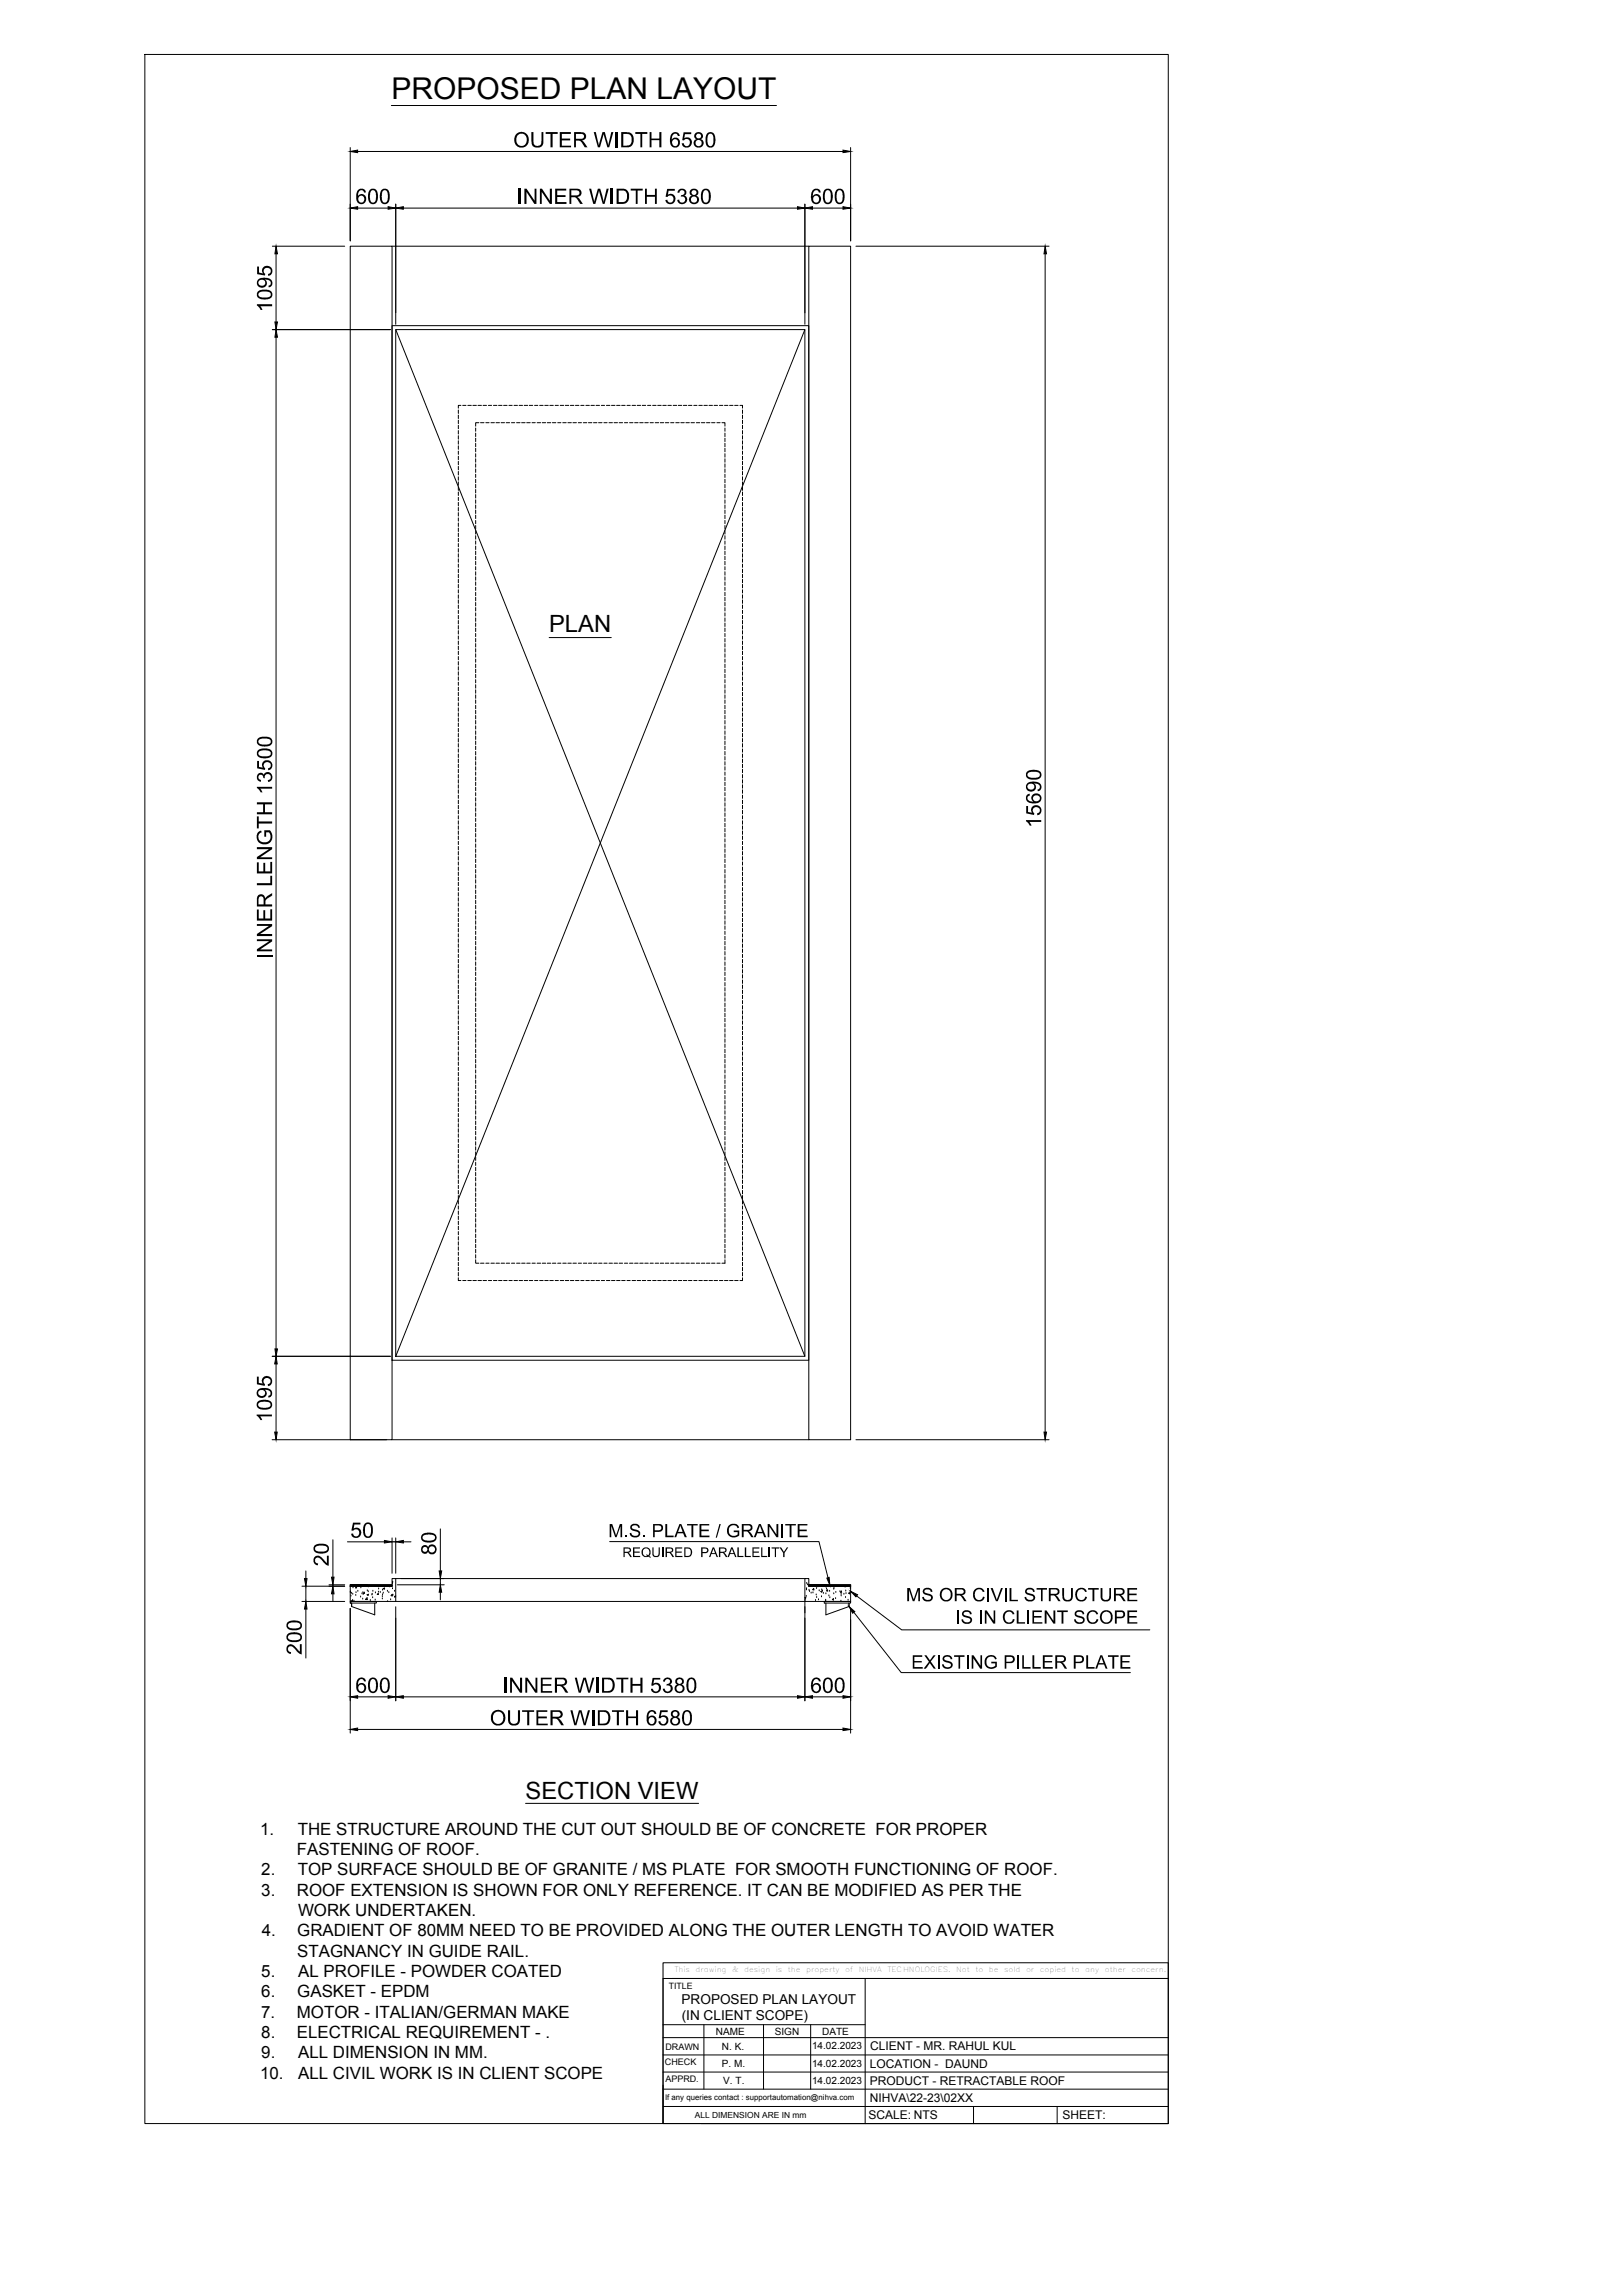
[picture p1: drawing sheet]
<svg xmlns="http://www.w3.org/2000/svg" width="297mm" height="420mm" viewBox="0 0 297 420" stroke-linecap="round" stroke-linejoin="round" font-family="sans-serif">
<defs><g id="words">
<text font-size="5.5" x="71.7" y="18.2">PROPOSED PLAN LAYOUT</text>
<g font-size="4.4">
<text x="100.6" y="115.9">PLAN</text>
<text x="96.3" y="329.6">SECTION VIEW</text>
</g>
<g font-size="3.1">
<text x="47.7" y="336.2">1.</text>
<text x="54.4" y="339.9">FASTENING OF ROOF.</text>
<text x="54.6" y="336.2">THE STRUCTURE AROUND THE CUT OUT SHOULD BE OF CONCRETE FOR PROPER</text>
<text x="47.9" y="343.6">2.</text>
<text x="47.9" y="347.3">3.</text>
<text x="54.4" y="347.3">ROOF EXTENSION IS SHOWN FOR ONLY REFERENCE. IT CAN BE MODIFIED AS PER THE</text>
<text x="54.6" y="343.6">TOP SURFACE SHOULD BE OF GRANITE / MS PLATE FOR SMOOTH FUNCTIONING OF ROOF.</text>
<text x="54.6" y="351.1">WORK UNDERTAKEN.</text>
<text x="48" y="354.8">4.</text>
<text x="54.5" y="354.8">GRADIENT OF 80MM NEED TO BE PROVIDED ALONG THE OUTER LENGTH TO AVOID WATER</text>
<text x="54.5" y="358.5">STAGNANCY IN GUIDE RAIL.</text>
<text x="47.9" y="362.3">5.</text>
<text x="47.9" y="366">6.</text>
<text x="54.5" y="366">GASKET - EPDM</text>
<text x="54.7" y="362.3">AL PROFILE - POWDER COATED</text>
<text x="47.8" y="369.7">7.</text>
<text x="54.4" y="369.7">MOTOR - ITALIAN/GERMAN MAKE</text>
<text x="47.9" y="373.5">8.</text>
<text x="47.9" y="377.2">9.</text>
<text x="54.4" y="373.5">ELECTRICAL REQUIREMENT - .</text>
<text x="54.7" y="377.2">ALL DIMENSION IN MM.</text>
<text x="47.7" y="380.9">10.</text>
<text x="54.7" y="380.9">ALL CIVIL WORK IS IN CLIENT SCOPE</text>
</g>
<g font-size="2.5">
<text x="124.9" y="367.1">PROPOSED PLAN LAYOUT</text>
<text x="124.9" y="370.1">(IN CLIENT SCOPE)</text>
</g>
<g font-size="2.2">
<text x="159.4" y="375.7">CLIENT - MR. RAHUL KUL</text>
<text x="159.4" y="382">PRODUCT - RETRACTABLE ROOF</text>
<text x="159.4" y="378.9">LOCATION - DAUND</text>
<text x="159.1" y="388.3">SCALE: NTS</text>
<text x="159.4" y="385.1">NIHVA\22-23\02XX</text>
<text x="194.7" y="388.3">SHEET:</text>
</g>
<g font-size="1.8">
<text x="131.2" y="372.9">NAME</text>
<text x="132.3" y="375.6">N. K.</text>
<text x="142" y="372.9">SIGN</text>
<text x="148.8" y="375.5">14.02.2023</text>
<text x="150.7" y="372.9">DATE</text>
<text x="132.3" y="378.7">P. M.</text>
<text x="132.5" y="381.8">V. T.</text>
<text x="148.8" y="378.7">14.02.2023</text>
<text x="148.8" y="381.8">14.02.2023</text>
</g>
<g font-size="1.6">
<text x="122.6" y="364.5">TITLE</text>
<text x="121.9" y="375.7">DRAWN</text>
<text x="121.8" y="378.4">CHECK</text>
<text x="121.9" y="381.5">APPRD.</text>
</g>
<text font-size="1.5" x="127.3" y="388.1">ALL DIMENSION ARE IN mm</text>
<text font-size="1.4" x="121.9" y="384.8">If any queries contact : supportautomation@nihva.com</text>
<g font-size="1.3">
<text x="123.6" y="361.4">This</text>
<text x="127.4" y="361.4">drawing</text>
<text x="134.1" y="361.4">&amp;</text>
<text x="136.4" y="361.4">design</text>
<text x="142.2" y="361.4">is</text>
<text x="144.4" y="361.4">the</text>
<text x="147.7" y="361.4">property</text>
<text x="154.9" y="361.4">of</text>
<text x="157.4" y="361.4">NIHVA</text>
<text x="162.6" y="361.4">TECHNOLOGIES.</text>
<text x="175.2" y="361.4">Not</text>
<text x="178.7" y="361.4">to</text>
<text x="181.2" y="361.4">be</text>
<text x="184" y="361.4">sold</text>
<text x="188" y="361.4">or</text>
<text x="190.5" y="361.4">copied</text>
<text x="196.4" y="361.4">to</text>
<text x="198.9" y="361.4">any</text>
<text x="202.4" y="361.4">other</text>
<text x="207.3" y="361.4">concern.</text>
</g>
</g></defs>
<!-- layer: 0 -->
<g fill="none" stroke="#000" stroke-width=".18">
<path d="M26.5 10h187.6v379.1h-187.6zM71.7 19.3h70.6M64.2 27v17.1M65.5 38.1h5.6M65.5 27.8h89M72.5 37.4v22M73.9 38.1h72.2M147.5 37.4v22M148.9 38.1h5.6M155.9 27v17.1M49.9 45.1h13.3M50.6 46.5v12.5"/>
<path d="M64.2 45.1h7.6v218.7h-7.6zM71.8 59.7h76.4v189.5h-76.4zM71.8 45.1h76.4M148.2 45.1h7.7v218.7h-7.7zM156.8 45.1h35.4M191.5 46.5v215.9M49.9 60.4h21.6M50.6 61.8v185.4M72.5 60.4h75v188.1h-75zM72.5 60.4l75 188.1M147.5 60.4l-75 188.1M100.6 116.8h11.4"/>
<path d="M49.9 248.5h21.6M50.6 249.9v12.5M49.9 263.8h21M71.8 263.8h76.4M156.8 263.8h35.4M55.3 293.4h7.9M55.3 290.6h7.9M56 287.9v1.3M56 290.6v2.8M56 294.8v9M60.3 290.4h2.9M61 282.1v6.9"/>
<path d="M61 290.4v.2M61 292v1.4M63.7 282.5h6.7M64.2 293.4h4.8v.3h-4.8zM64.2 290.6h7.6v-1.4h.7v4.2M64.2 290.4h7.6v.2h-7.6zM64.2 290.6v2.8h91.7M64.2 294.7v22.9M64.2 291.6v-.1v.2M64.3 292.5h.1M64.4 293.4h-.1l.3-.1-.1 .1M64.4 292h.1"/>
<path d="M64.4 293.7v.7M64.6 293.3h.1M64.6 292.1h.1M64.7 290.9h.1M64.9 293.4h.1M65.2 290.8l.2-.1-.1 .2zM65.2 292.3h.1M65.2 291.1h.1M65.2 291.8h.1M65.6 291.6h.1M66.1 292.6h.1M66.1 290.9h.1"/>
<path d="M66.3 292h.1M66.5 293h.1M66.5 291.8h.1M66.5 290.7h.1M66.5 292.2h.1M66.8 291.7v.3h-.2zM67 293.1l.3-.3v.3zM67.3 292.2l.2-.1-.1 .2zM67.3 291.5h.1M67.5 290.8h.1M67.5 291.7h.1M67.9 293.3h.1"/>
<path d="M68.2 292.3h.1M68.2 292.1h.1M68.3 292.8h.1M68.3 291.6h.1M68.7 293.7v2.2M68.7 293.2h.1M68.8 291.9h.1M69.3 292v.2h-.2zM69.3 291.7h.1M69.4 291.2h.1M69.7 291.8h.1M70.1 292.6h.1"/>
<path d="M70.1 293h.1M70.1 291.4h.1M70.1 292.2h.1M70.2 291.9h.1M70.2 291.1l.3-.1-.1 .2zM71 293.4h.1M71 291.6h.1M71.2 291.8h.1M71.4 290.8h.1M71.6 293.1h.1M71.8 292.2l.1 .2h-.2zM71.8 281.8v6.5"/>
<path d="M71.8 282.5h.7M71.9 292.3h.1M71.9 291.1h.1M71.9 290.2h.1M71.9 290h.1M72 289.9h.1M72 292.3h.1M72.3 292.7h.1M72.3 291.6h.1M72.5 281.8v6.5M72.5 294.4v17.2M72.5 292.4l-.2 .1 .2 .1"/>
<path d="M72.5 289.2h75M72.8 290.4h8.6M73.9 282.5h1.4M80.7 280.1v7.8M80.7 289.2v1.2M80.7 291.7v1.4M111.7 282.5h38.4l1.6 6.6M147.5 294.4v17.2M147.5 292.7h.2l-.1 .2-.1-.1M147.5 293.2h.1M147.7 292.5h.1M147.8 291.3h.1"/>
<path d="M147.8 291.1h.1M147.8 290.1h.1M148 290.4h.1M148.2 290.4h7.7v.2h-7.7zM148.3 291.4h.1M148.3 291.6h.1M148.6 291.9h.1M149 291.9h.1M149.1 291.1v.2h-.2zM149.4 293.3h.1M149.6 292.3h.1M149.6 291.1h.1"/>
<path d="M149.6 292.7h.1M149.9 290.8h.1M150 293.1h.1M150.1 291.5h.1M150.4 291.6l.2-.1v.2zM150.5 292.6h.1M150.6 291.3h.1M150.7 291.5h.1M150.9 292h.1M151 293.4v.3h4.9v-.3M151.3 293.2h.1M151.3 293.4h.1"/>
<path d="M151.3 292h.1M151.3 293.7v2.2M151.4 290.9h.1M151.5 291.2h.1M151.5 291.5l.1-.2 .1 .2zM151.9 292.4h.1M152 291.6h.1M152.1 292.8h.1M152.5 293.1l.2-.2v.3zM152.8 292h.1M152.8 291.2h.1M152.8 291h.1"/>
<path d="M153.1 292.9h.1M153.2 291.8h.1M153.9 291.7h.1M154.1 293.4h.1M154.1 292.1h.1M154.1 292.4h.1M154.2 291.5v.2h-.2zM154.6 292.1h.1M154.9 290.8h.1M154.9 292.7h.1M155 291.5h.1M155 292h.1"/>
<path d="M155.1 290.7h.1M155.4 293.2h.1M155.5 291.9l.2-.1v.2zM155.6 293.7v.7M155.8 291.7h.1M155.9 290.6h-7.7v-1.4h-.7v6.3M155.9 290.6v2.8M155.9 294.7v22.9M155.9 290.9v.1M156.5 295.4l8.6 11.1h42M157 292.4l8.2 6.2h45.5M65.5 310.9h5.6"/>
<path d="M65.5 316.9h89M73.9 310.9h72.2M148.9 310.9h5.6M96.3 330.4h31.7M121.5 359.6h92.6v2.9h-92.6zM121.5 362.5h92.6v26.6h-92.6zM121.5 379.7h92.6M121.5 376.5h92.6M121.5 373.4h92.6M121.5 362.5v26.6M121.5 371h37M123.1 362.5h91"/>
<path d="M129 371v11.8M139.9 371v11.8M148.5 371v11.8M158.5 362.5v26.6M121.5 382.8h92.6M121.5 386h92.6M128.5 389.1h85.6M178.4 386v3.1M193.7 386v3.1"/>
</g>
<g fill="#000" stroke="#000" stroke-width=".18">
<path d="M64.2 38.1l1.3-.2v.4zM64.2 27.8l1.3-.3v.5zM71.1 37.9l1.4 .2-1.4 .2zM72.5 38.1l1.4-.2v.4zM146.1 37.9l1.4 .2-1.4 .2zM147.5 38.1l1.4-.2v.4zM154.5 27.5l1.4 .3-1.4 .2zM154.5 37.9l1.4 .2-1.4 .2zM50.4 59h.4l-.2 1.4zM50.6 45.1l.2 1.4h-.4zM191.5 45.1l.3 1.4h-.5zM50.6 60.4l.2 1.4h-.4z"/>
<path d="M50.6 248.5l.2 1.4h-.5zM50.4 247.2h.4l-.2 1.3zM50.3 262.4h.5l-.2 1.4zM191.3 262.4h.5l-.3 1.4zM55.8 289.2h.5l-.3 1.4zM56 293.4l.3 1.4h-.5zM61 290.6l.2 1.4h-.5zM60.7 289h.5l-.2 1.4zM70.4 282.3l1.4 .2-1.4 .2zM72.5 282.5l1.4-.2v.4zM80.7 290.4l.2 1.3h-.4zM80.5 287.9h.4l-.2 1.3z"/>
<path d="M151.5 289.2l.4-.2 .2 1.4zM155.6 294.4l1 .9-.3 .3zM155.9 291.6l1.2 .6-.3 .4zM64.2 310.9l1.3-.2v.5zM64.2 316.9l1.3-.3v.5zM71.1 310.7l1.4 .2-1.4 .3zM72.5 310.9l1.4-.2v.5zM146.1 310.7l1.4 .2-1.4 .3zM147.5 310.9l1.4-.2v.5zM154.5 316.6l1.4 .3-1.4 .2zM154.5 310.7l1.4 .2-1.4 .3z"/>
<path d="M64.2 290.4l7.6 .2v-.2zM64.2 290.4l7.6 .2h-7.6z"/>
<path d="M148.2 290.4l7.7 .2v-.2zM148.2 290.4l7.7 .2h-7.7z"/>
</g>
<g fill="#000">
<path d="M96.1 34.6h.4l1.5 2.2v-2.2h.3v2.8h-.4l-1.4-2.2v2.2h-.4zM97.4 24.2h.3l.1 2.1 .2 .4h.3h.5l.3-.2 .1-2.3h.4v2.1l-.4 .6-.4 .1h-.7l-.6-.3-.1-.8zM98.9 34.6h.4l1.5 2.2v-2.2h.3v2.8h-.3l-1.5-2.2v2.2h-.4zM100 24.2h2.2v.3h-.9v2.5h-.4v-2.5h-.9zM101.7 34.6h2.1v.3h-1.7v.9h1.5v.3h-1.5v.9h1.7v.4h-2.1zM102.6 24.2h2v.3h-1.6v.9h1.5v.3h-1.5v1h1.6v.3h-2zM108 34.6h.3l.6 2.4 .7-2.4h.4l.6 2.4 .6-2.4h.3l-.7 2.8h-.4l-.6-2.5-.7 2.5h-.4zM108.8 24.2h.4l.5 2.4 .7-2.4h.4l.7 2.4 .5-2.4h.4l-.8 2.8h-.3l-.7-2.5-.7 2.5h-.3zM115.6 34.6h2.2v.3h-1v2.5h-.3v-2.5h-.9zM116.4 24.2h2.2v.3h-.9v2.5h-.4v-2.5h-.9zM118.2 34.6h.3v1.1h1.5v-1.1h.4v2.8h-.4v-1.3h-1.5v1.3h-.3zM119 24.2h.4v1.2h1.4v-1.2h.4v2.8h-.4v-1.3h-1.4v1.3h-.4z"/>
<path d="M122.3 34.6h1.4v.4h-1.2l-.1 .7 .4-.2 .5 .1 .5 .7-.1 .6-.5 .5h-.6l-.4-.2-.3-.6h.4v.2a.61 .61 0 0 0 1 .1 .61 .61 0 0 0-.1-1l-.4-.1-.5 .3h-.3zM124.3 34.9l.4-.3 .7 .1 .4 .4v.4l-.4 .3 .4 .3 .1 .4-.2 .6-.5 .3h-.6l-.4-.3-.1-.5h.4a.56 .56 0 0 0 .7 .5 .56 .56 0 0 0 .3-.8 .56 .56 0 0 0-.7-.2v-.3l.4-.1 .2-.3v-.4l-.3-.1a.45 .45 0 0 0-.6 .4h-.4zM125.3 24.2h1.4v.4h-1.2l-.1 .7 .3-.1h.6l.4 .4 .1 .3-.1 .6-.6 .5-.8-.1-.4-.5 .4-.2 .2 .5 .4 .1 .3-.2 .2-.3v-.5l-.3-.3h-.5l-.3 .2h-.3zM47.1 48.8h.4v1.1l.7 .2-.2-.7 .4-.6 .7-.1 .4 .2 .4 .4v.6l-.2 .5-.6 .2v-.4h.2a.61 .61 0 0 0 .1-1 .61 .61 0 0 0-.9 .1l-.2 .4 .3 .5v.3l-1.5-.3zM47.1 55.7h2.8v.4h-2.2l.4 .7h-.3l-.3-.4-.4-.4zM47.1 149.6h.3v.9h2.5v.4h-2.5v.9h-.3zM47.1 139.4h.4v1.1l.7 .2-.2-.7 .3-.5 .3-.2h.6l.4 .2 .3 .4v.5l-.3 .6-.5 .1v-.3l.4-.2 .1-.3a.63 .63 0 0 0-.9-.6 .63 .63 0 0 0-.1 1v.4l-1.5-.3zM47.2 141.8l.3-.2h.4l.4 .4 .4-.5h.5l.6 .4 .1 .7-.2 .5-.6 .2v-.4h.3l.2-.3v-.5l-.2-.2h-.7l-.2 .3 .1 .4h-.3l-.1-.2a.45 .45 0 0 0-.5-.4 .45 .45 0 0 0-.4 .5 .45 .45 0 0 0 .5 .4v.3l-.6-.3-.1-.7zM47.3 152.5l.5-.3 .2 .3-.4 .2-.2 .3v.7l.1 .3 .6 .3h.7l.4-.1 .3-.4 .1-.7-.3-.6h-.5v.8h-.4v-1.2h1.1l.4 .9v.8l-.2 .4-.4 .3-.5 .2h-.7l-.6-.2-.3-.3-.2-.6v-.6zM47.1 158h.3v1.7h.9v-1.6h.3v1.6h.9v-1.8h.4v2.1h-2.8zM47.1 155.2h2.8v.4l-2.2 1.5h2.2v.3h-2.8v-.4l2.2-1.4h-2.2zM47.1 147h2.8v.4h-1.3v1.4h1.3v.4h-2.8v-.4h1.1v-1.4h-1.1z"/>
<path d="M47.1 144.2h2.8v.3h-2.2l.4 .6-.3 .1-.3-.5-.4-.3zM188 147.7h.4v1.1l.7 .1-.2-.4 .2-.6 .7-.4 .6 .1 .4 .5v.7l-.3 .5-.4 .1-.1-.4 .5-.2v-.5l-.2-.3-.6-.1-.3 .2-.2 .3 .1 .4 .2 .2v.3l-1.5-.3zM188 150.3h2.8v.3h-2.2l.4 .6-.3 .1-.2-.4-.5-.4zM47.1 172.1h2.8v.4l-2.2 1.5h2.2v.3h-2.8v-.4l2.2-1.4h-2.2zM47.1 169.3h2.8v.4l-2.2 1.4h2.2v.4h-2.8v-.4l2.2-1.4h-2.2zM47.1 166.7h.3v1.6h.9v-1.5h.3v1.5h.9v-1.7h.4v2.1h-2.8zM47.1 161.8h2.4v-1.3h.4v1.7h-2.8zM47.1 252.3h.3v1.1l.7 .1-.1-.4 .1-.6 .7-.4 .6 .2 .4 .4 .1 .6-.2 .4-.3 .2-.3 .1v-.4a.6 .6 0 0 0 .3-1 .6 .6 0 0 0-1 .2l-.1 .3 .3 .5-.1 .3-1.4-.3zM47 259.2h2.8v.3h-2.2l.4 .7h-.3l-.2-.5-.5-.3zM115.7 279.4l.3-.2h.7l.4 .3 .2 .4h-.4l-.3-.4h-.4a.37 .37 0 0 0-.4 .4 .37 .37 0 0 0 .4 .3l.8 .2 .3 .3-.1 .7-.4 .3h-.7l-.4-.1-.3-.4v-.3h.3l.2 .4 .3 .1h.5a.4 .4 0 0 0 .3-.5 .4 .4 0 0 0-.5-.3l-.9-.4-.1-.5zM125.9 279.3h1.9v.2h-.8v2.2h-.3v-2.2h-.8zM131.8 279.3h.3l-.7 2.5h-.3z"/>
<path d="M143.9 279.3h1.9v.2h-.8v2.2h-.3v-2.2h-.8zM57.7 285.2l.3-.1h.5l1.4 1.3v-1.3h.3v1.8l-.6-.3-1.1-1.2-.6 .1-.2 .2v.3a.45 .45 0 0 0 .6 .5v.3h-.3l-.5-.5-.1-.6zM64.7 279h1.3v.3h-1.1l-.1 .8 .3-.2h.5l.4 .3 .2 .3-.1 .8-.6 .5-.8-.1-.4-.5v-.2h.4l.2 .5h.4l.4-.1 .1-.4v-.5l-.4-.3h-.4l-.3 .3-.3-.1zM111.7 279.3h.5l.7 2 .7-2h.4v2.4h-.3v-2.1l-.7 2.1h-.3l-.7-2.1v2.1h-.3zM114.6 281.3h.3v.4h-.3zM116 283.5h1.3v.2h-1.1v.6h1v.2h-1v.6h1.1v.2h-1.3zM117.8 281.3h.4v.4h-.4zM119.5 283.5h.3v1.4l.2 .2h.3a.33 .33 0 0 0 .4-.4v-1.2h.2v1.3l-.1 .3-.3 .2h-.6l-.3-.2zM121.3 283.5h.3v1.8h-.3zM121.9 279.3h.4v2.1h1.1v.3h-1.5zM123.7 283.5h1.3v.2h-1v.6h.9v.2h-.9v.6h1.1v.2h-1.4zM128.2 279.3h1.8v.2h-1.5v.8h1.4v.3h-1.4v.8h1.5v.3h-1.8z"/>
<path d="M133.5 279.6l.6-.4h.6l.4 .2 .3 .5-.3 .1-.1-.3-.3-.2h-.5l-.3 .1-.3 .5v.7l.3 .5 .8 .1 .5-.2v-.5h-.7v-.3h1v.9l-.8 .4h-.5l-.6-.2-.4-.7v-.7zM135.1 283.5h.3v1.6h.8v.2h-1.1zM136.5 283.5h.2v1.6h.9v.2h-1.1zM137.9 283.5h1.2v.2h-1v.6h1v.2h-1v.6h1.1v.2h-1.3zM139.5 283.5h.2v1.6h.9v.2h-1.1zM140.9 283.5h.2v1.8h-.2zM140.7 279.3h.3l1.3 1.9v-1.9h.3v2.4h-.3l-1.3-1.9v1.9h-.3zM141.4 283.5h1.4v.2h-.6v1.6h-.2v-1.6h-.6zM142.8 283.5h.3l.5 .9 .5-.8 .3-.1-.6 1.1v.7h-.3v-.7zM146.2 279.3h1.8v.2h-1.5v.8h1.3v.3h-1.3v.8h1.5v.3h-1.8zM166.2 291h.6l.6 2.1 .7-2.1h.5v2.4h-.3v-2l-.7 2h-.3l-.7-2.1v2.1h-.4zM169.2 291.3l.5-.4h.5l.6 .5 .1 .3-.4-.1a.62 .62 0 0 0-.6-.4 .62 .62 0 0 0-.5 .4l.3 .3 1 .3 .2 .3v.3l-.1 .3-.5 .3h-.6l-.5-.3-.2-.5h.3l.1 .3 .3 .2h.7a.41 .41 0 0 0 .2-.6 .41 .41 0 0 0-.5-.2l-.9-.3-.1-.3z"/>
<path d="M176.4 295.3l.5-.3 .6 .1 .4 .2 .2 .3v.2l-.4-.1a.61 .61 0 0 0-.6-.4 .61 .61 0 0 0-.5 .5l.3 .2 1 .3 .2 .3v.4l-.1 .3-.5 .2h-.6l-.6-.3-.1-.5h.3v.3l.4 .3 .6-.1a.42 .42 0 0 0 .3-.5 .42 .42 0 0 0-.6-.3l-.8-.3-.1-.5zM178.7 291.2l.5-.3h.5l.6 .5 .1 .3h-.3l-.4-.5-.7 .1-.3 .3-.1 .5 .1 .7 .5 .4 .6-.1 .3-.5h.3l-.3 .7-.4 .1h-.6l-.5-.3-.3-.5v-.8zM180.5 295.1h.3l1.3 1.9v-1.9h.3v2.4h-.4l-1.2-1.9v1.9h-.3zM181.5 291h.4l.8 2.1 .7-2.1h.4l-1 2.4h-.3zM184 295.4l.7-.4h.5l.5 .4 .2 .4h-.3l-.4-.5-.7 .1-.3 .3-.1 .4 .1 .6 .4 .6h.6l.3-.4 .1-.2h.3l-.1 .4-.3 .3-.9 .1-.6-.4-.2-1zM185 291h.3v2.1h1.2v.3h-1.5zM186.3 295.1h.3v2.2h1.2v.2h-1.5zM188 291.2l.4-.3h.6l.4 .3 .2 .5h-.3l-.2-.4-.5-.1a.38 .38 0 0 0-.5 .4 .38 .38 0 0 0 .5 .4l1 .3 .1 .3-.1 .5-.5 .3h-.7l-.4-.1-.2-.4-.1-.3h.3l.2 .4 .3 .1h.6a.4 .4 0 0 0 .2-.5 .4 .4 0 0 0-.5-.3l-.8-.3-.2-.5zM189.2 295.1h1.7v.3h-1.4v.7h1.3v.3h-1.3v.9h1.5v.2h-1.8zM189.9 291h2v.3h-.8v2.1h-.3v-2.1h-.9zM191.4 295.1h.4l1.2 1.9v-1.9h.4v2.4h-.4l-1.2-1.9v1.9h-.4zM193.7 295.1h2v.3h-.8v2.1h-.4v-2.1h-.8z"/>
<path d="M194.6 291h.4l.1 1.9 .4 .3 .5-.1 .2-.3 .1-1.8h.3v1.7l-.3 .6-1 .1-.4-.2-.2-.4zM197 295.3l.5-.3 .7 .1 .4 .3 .1 .4h-.3l-.1-.2-.3-.3h-.4a.37 .37 0 0 0-.4 .5 .37 .37 0 0 0 .5 .3l.6 .1 .4 .3 .1 .5-.3 .4-.3 .1h-1l-.3-.4-.1-.3 .3-.1 .2 .4 .6 .2a.42 .42 0 0 0 .6-.5 .42 .42 0 0 0-.6-.4l-.5-.1-.4-.3zM197.2 291.5l.7-.6h.5l.4 .2 .3 .6h-.3l-.3-.5-.7 .1-.4 .5v.6l.2 .5 .4 .3 .5-.1 .4-.5h.3l-.2 .5-.5 .3h-.6l-.4-.1-.4-.7-.1-.6zM199.3 295.5l.7-.5 .7 .1 .4 .4 .1 .3h-.3l-.4-.5-.6 .1-.3 .2-.2 .5 .2 .8 .5 .4 .5-.1 .4-.5h.3l-.4 .7-.4 .1h-.6l-.5-.3-.3-.8zM199.4 291h1.9v.3h-.8v2.1h-.3v-2.1h-.8zM201.7 291h.3v1.8l.2 .3 .4 .1 .5-.1 .1-.3 .1-1.8h.3v1.8l-.4 .5-.9 .1-.5-.3-.1-.4zM206.6 291h1.8v.3h-1.5v.7h1.4v.3h-1.4v.8h1.5v.3h-1.8zM206.6 295.1h1.8v.3h-1.5v.7h1.4v.3h-1.4v.9h1.5v.2h-1.8zM52.7 301.4l.5-.1 .6 .1 1.1 1.3v-1.4h.4v1.8l-.5-.1-1.3-1.3a.53 .53 0 0 0-.8 .4 .53 .53 0 0 0 .6 .6v.4h-.2l-.3-.2-.3-.4v-.6zM93.1 313.4h.4l.1 2.2 .3 .2h.5a.69 .69 0 0 0 .5-.9v-1.5h.4v1.9l-.2 .5-.6 .4h-.7l-.4-.2-.3-.7zM93.5 307.4h.4l1.4 2.2v-2.2h.4v2.8h-.4l-1.5-2.2v2.2h-.3zM95.7 313.4h2.2v.3h-.9v2.4h-.4v-2.4h-.9z"/>
<path d="M96.3 307.4h.3l1.5 2.2v-2.2h.4v2.8h-.4l-1.5-2.2v2.2h-.3zM98.3 313.4h2v.3h-1.7v.8h1.6v.4h-1.6v.9h1.8v.3h-2.1zM99.1 307.4h2v.3h-1.7v.9h1.6v.3h-1.6v1h1.8v.3h-2.1zM104.5 313.4h.4l.6 2.4 .6-2.4h.5l.5 2.4 .6-2.4h.4l-.8 2.7h-.3l-.7-2.4-.7 2.4h-.4zM105.3 307.4h.4l.5 2.4 .7-2.4h.5l.6 2.4 .5-2.4h.4l-.8 2.8h-.3l-.7-2.5-.7 2.5h-.4zM112.1 313.4h2.2v.3h-.9v2.4h-.4v-2.4h-.9zM112.9 307.4h2.2v.3h-.9v2.5h-.4v-2.5h-.9zM114.7 313.4h.4v1.1h1.4v-1.1h.4v2.7h-.4v-1.3h-1.4v1.3h-.4zM115.5 307.4h.4v1.2h1.4v-1.2h.4v2.8h-.4v-1.3h-1.4v1.3h-.4zM119.6 307.5h1.4v.2h-1.1l-.2 .8 .4-.2h.4l.5 .5v.9l-.4 .5h-.8l-.5-.5v-.3h.3l.2 .4 .5 .2 .4-.5v-.5l-.3-.4-.5 .1-.2 .2-.4-.1zM121 313.4h1.3v.3h-1.1l-.1 .8 .3-.2h.4l.3 .1 .4 .5-.1 .7-.4 .5h-.9l-.4-.3v-.4h.3v.1a.61 .61 0 0 0 1 .2 .61 .61 0 0 0 0-.9l-.3-.2h-.4l-.3 .3-.3-.1zM121.8 307.5l.4-.1h.4l.5 .3v.3v.4l-.3 .3 .3 .2 .2 .7-.3 .4-.6 .2-.7-.2-.2-.4v-.2h.3l.1 .4 .3 .2 .6-.3 .1-.6-.3-.3h-.5l.1-.2h.1a.46 .46 0 0 0 .4-.6 .46 .46 0 0 0-.5-.4 .46 .46 0 0 0-.4 .6l-.3-.1z"/>
<path d="M167.3 303.3h1.7v.3h-1.4v.8h1.3v.2h-1.3v.9h1.5v.3h-1.8zM169.4 303.3h.4l.6 .9 .7-.9h.3l-.8 1.1 .9 1.4h-.4l-.7-1.1-.7 1.1h-.5l1-1.3zM172.9 303.5l.5-.2h.7l.4 .6v.1h-.3a.6 .6 0 0 0-.6-.4 .6 .6 0 0 0-.6 .4l.3 .2 .9 .3 .3 .2 .1 .5-.3 .4-.4 .2-.8-.1-.4-.3-.1-.4h.3l.2 .4 .8 .1a.41 .41 0 0 0 .3-.5 .41 .41 0 0 0-.5-.3l-.6-.2-.3-.2-.1-.5zM174.8 303.3h1.9v.3h-.8v2.2h-.3v-2.2h-.8zM178.1 303.3h.3l1.3 1.9v-1.9h.3v2.5h-.4l-1.2-1.9v1.9h-.3zM180.7 303.6l.8-.3 .7 .1 .4 .6-.3 .1-.1-.3-.3-.2h-.6l-.5 .5v.7l.3 .6 .7 .1 .6-.2v-.5h-.7v-.3h1v.9l-.8 .4-1-.2-.5-.7v-.7zM187.3 303.3h.3v2.2h1.2v.3h-1.5zM189.2 303.3h.3v2.2h1.2v.3h-1.5zM191.1 303.3h1.8v.3h-1.5v.8h1.4v.2h-1.4v.9h1.5v.3h-1.8zM199.1 303.3h.3v2.2h1.2v.3h-1.5zM203 303.3h2v.3h-.8v2.2h-.4v-2.2h-.8zM205.3 303.3h1.8v.3h-1.4v.8h1.3v.2h-1.3v.9h1.4v.3h-1.8z"/>
<path d="M65.6 34.8l.4-.2h.5l.4 .3 .2 .3h-.4a.58 .58 0 0 0-.8-.3 .58 .58 0 0 0-.3 .8v.2l.4-.3 .4-.1 .6 .4 .1 .8-.3 .5-.4 .2-.6-.1-.5-.6v-1.1zM65.6 36.5a.6 .6 0 0 0 1.2 0 .6 .6 0 0 0-1.2 0z"/>
<path d="M67.7 34.9l.4-.3h.5l.5 .5 .2 .5-.1 1-.2 .5-.3 .3-.8-.1-.3-.4-.2-1.3zM68 35l-.2 .4v.9l.1 .6 .3 .2a.77 .77 0 0 0 .7-1v-.7l-.2-.4-.3-.2z"/>
<path d="M69.8 34.9l.5-.3h.4l.4 .1 .2 .4 .1 .5v1l-.2 .5-.4 .3-.7-.1-.4-.4-.1-1.2zM70.2 34.9l-.2 .3-.1 .9 .2 .7 .3 .3a.79 .79 0 0 0 .7-1l-.2-1.1-.3-.2z"/>
<path d="M94.6 24.6l.4-.3 .4-.1 .8 .1 .4 .3 .3 .5v.8l-.2 .6-.3 .3-.5 .2h-.7l-.5-.3-.5-.8 .1-.9zM94.9 24.8l-.3 .5 .1 1 .7 .4h.6l.3-.3 .2-.5-.1-.9-.6-.5h-.5z"/>
<path d="M104.4 34.6h1.5l.5 .3 .2 .3-.1 .6-.7 .3 .4 .3 .6 1h-.5l-.6-1-.3-.3h-.7v1.3h-.3zM104.7 34.9v.9h1a.47 .47 0 0 0 .5-.6 .47 .47 0 0 0-.6-.3z"/>
<path d="M105.2 24.2h1.7l.3 .3 .2 .3v.5l-.4 .3-.4 .2 .4 .2 .7 1h-.5l-.6-1-.5-.2h-.6v1.2h-.3zM105.5 24.5v.9h1.2l.3-.3a.44 .44 0 0 0-.1-.4 .44 .44 0 0 0-.5-.2z"/>
<path d="M113 34.6h1.5l.6 .5 .2 .4v.9l-.2 .4-.3 .4-.5 .2h-1.3zM113.4 34.9v2.1h1l.2-.1 .3-.5v-.9l-.1-.3-.5-.3z"/>
<path d="M113.8 24.2h1.5l.6 .5 .2 .5v.8l-.4 .8-.5 .2h-1.4zM114.2 24.5v2.2l1.1-.1 .4-.6v-1l-.5-.4z"/>
<path d="M123.1 24.5l.5-.3h.5l.3 .3 .1 .4-.3-.1a.59 .59 0 0 0-.7-.2 .59 .59 0 0 0-.4 .7v.3l.4-.4h.5l.5 .5v.8l-.4 .5h-.7l-.5-.6-.1-1.1zM123.1 26.2a.6 .6 0 0 0 1.2 0 .6 .6 0 0 0-1.2 0z"/>
<path d="M126.5 34.8l.5-.2h.4l.5 .4v.6l-.3 .2 .4 .3 .1 .6-.4 .6-.7 .1-.6-.3-.2-.6 .2-.4 .4-.3h-.1a.64 .64 0 0 1-.2-1zM126.7 35.3a.46 .46 0 0 0 .9 0 .46 .46 0 0 0-.9 0zM126.6 36.6a.56 .56 0 0 0 1.1 0 .56 .56 0 0 0-1.1 0z"/>
<path d="M127.3 24.5l.4-.3h.5l.4 .2 .2 .3v.5l-.4 .3 .4 .3 .1 .5-.2 .5-.3 .2h-.8l-.5-.5 .1-.7 .4-.3-.4-.4zM127.6 24.9a.45 .45 0 0 0 .9 0 .45 .45 0 0 0-.9 0zM127.4 26.2a.6 .6 0 0 0 1.2 0 .6 .6 0 0 0-1.2 0z"/>
<path d="M128.7 34.9l.3-.3h.5l.4 .2 .3 .4v1.4l-.2 .5-.3 .3h-.7l-.4-.5-.2-1.4zM129.1 34.9l-.3 .5v1l.1 .5 .2 .2a.73 .73 0 0 0 .7-.3 .73 .73 0 0 0 .1-.8v-.5l-.2-.5-.3-.2z"/>
<path d="M129.5 24.5l.4-.3h.4l.4 .1 .3 .5 .1 1.4-.2 .4-.3 .4h-.8l-.4-.4-.1-1.4zM129.9 24.5l-.3 .8 .2 1.1a.53 .53 0 0 0 .6 .3 .53 .53 0 0 0 .3-.7v-.9l-.1-.3a.49 .49 0 0 0-.7-.3z"/>
<path d="M148.9 34.8l.5-.2h.5l.3 .2 .2 .4h-.4a.58 .58 0 0 0-.7-.3 .58 .58 0 0 0-.3 .8l-.1 .2 .6-.4 .4 .1 .4 .3 .2 .7-.4 .6-.3 .2h-.6l-.5-.6-.1-1.3zM149.3 35.9l-.3 .3 .1 .6 .3 .3h.3l.3-.2 .1-.7-.3-.3z"/>
<path d="M151.1 34.8l.4-.2h.6l.4 .6 .1 1.4-.2 .5-.4 .3h-.7l-.4-.5-.1-1.3zM151.4 34.9l-.2 .5-.1 1 .2 .5 .2 .2a.73 .73 0 0 0 .7-.3 .73 .73 0 0 0 0-.8v-.5l-.2-.5-.3-.2z"/>
<path d="M153.2 34.8l.4-.2h.5l.5 .5 .2 .6-.1 .9-.2 .5-.3 .3-.8-.1-.3-.4-.1-1.3zM153.6 34.9l-.3 .5v.9l.1 .6 .3 .2a.77 .77 0 0 0 .7-1l-.2-1.1-.3-.2z"/>
<path d="M47.2 53.5l.6-.4h1.4l.6 .4 .1 .7-.2 .4-.5 .2h-1.4l-.6-.4-.1-.7zM47.5 53.6v.1a.58 .58 0 0 0 0 .7 .58 .58 0 0 0 .7 .1l1.2-.1a.53 .53 0 0 0 .1-.7 .53 .53 0 0 0-.6-.2l-.8-.1z"/>
<path d="M47.2 51.3l.7-.4h.7l.8 .1 .5 .5v.6l-.4 .5h-.3v-.2a.59 .59 0 0 0 .3-.8 .59 .59 0 0 0-.7-.3l-.2-.1 .3 .4v.7l-.3 .3-.5 .1-.5-.1-.4-.2-.1-.3zM47.4 51.8a.6 .6 0 0 0 1.2 0 .6 .6 0 0 0-1.2 0z"/>
<path d="M47.3 137.4l.7-.3 1.3 .1 .6 .6v.6l-.2 .3-.6 .2-1.5-.1-.5-.5v-.5zM47.5 137.7l-.2 .3 .1 .3 .6 .3h1l.4-.1 .2-.3a.79 .79 0 0 0-1-.7h-.7z"/>
<path d="M47.3 135.3l.7-.3 1.4 .1 .5 .6v.5l-.2 .3-.5 .2-.8 .1-.8-.1-.5-.6v-.5zM47.5 135.6a.62 .62 0 0 0 .1 .7 .62 .62 0 0 0 .7 .1l1-.1a.52 .52 0 0 0 .3-.6 .52 .52 0 0 0-.7-.3l-.9-.1z"/>
<path d="M188.1 141.5l.8-.4 1.4 .1 .5 .3v.8l-.3 .3-.4 .2h-1.4l-.6-.3-.1-.3zM188.5 141.5l-.1 .1a.57 .57 0 0 0 0 .7 .57 .57 0 0 0 .7 .2l1-.1a.52 .52 0 0 0 .4-.6 .52 .52 0 0 0-.6-.4z"/>
<path d="M188.1 145.7l.6-.3v.4h-.1a.6 .6 0 0 0-.2 .8 .6 .6 0 0 0 .7 .3h.3l-.4-.6v-.4l.3-.4 .5-.1h.4l.6 .4v.7l-.3 .5-.4 .2h-1l-.7-.2-.3-.3-.1-.7zM189.4 145.9l-.1 .4 .2 .4 .4 .1 .6-.2v-.5l-.1-.2-.3-.2z"/>
<path d="M188.2 143.5l.4-.2 .6-.1 1.1 .2 .5 .5v.5l-.2 .5-.4 .1-.1-.3 .4-.2v-.5l-.3-.3-.7-.2 .3 .5-.1 .7-.6 .4-.6-.1-.3-.3-.2-.3v-.4zM188.3 144.2a.6 .6 0 0 0 1.2 0 .6 .6 0 0 0-1.2 0z"/>
<path d="M47.2 164.1l.5-.2h.4l.3 .2 .2 .6 .3-.5 1-.6v.5l-1 .6-.3 .3v.7h1.3v.4h-2.8v-1.6zM47.5 164.3l-.1 .4v1h.9v-1.2l-.3-.3z"/>
<path d="M47.2 256.9l.6-.4h1.3l.5 .2 .2 .3 .1 .6-.4 .5-.4 .2h-1.3l-.5-.3-.2-.2-.1-.6zM47.5 257v.1a.57 .57 0 0 0 0 .6 .57 .57 0 0 0 .6 .2h1l.3-.1 .2-.3a.77 .77 0 0 0-1-.7z"/>
<path d="M47.2 254.7l.8-.4h.8l.7 .3 .3 .4v.7l-.2 .3-.4 .1v-.3a.59 .59 0 0 0 .3-.8 .59 .59 0 0 0-.7-.3h-.3l.3 .3 .1 .6-.3 .4-.4 .1h-.6l-.4-.2-.2-.4v-.5zM47.5 254.8v.1a.6 .6 0 0 0 .1 .8 .6 .6 0 0 0 .8-.1 .6 .6 0 0 0-.1-.8z"/>
<path d="M66.8 279.2l.4-.2h.6l.2 .2 .3 .5v1.4l-.3 .5-.3 .2h-.6l-.5-.7-.1-1.2zM67.2 279.3l-.3 .6 .1 1.3a.52 .52 0 0 0 .6 .3 .52 .52 0 0 0 .3-.7v-1.1a.49 .49 0 0 0-.7-.4z"/>
<path d="M119.7 279.3h1.3l.5 .4v.6l-.3 .3-1.2 .1v1h-.3zM120 279.5v.9h.9a.44 .44 0 0 0 .2-.6 .44 .44 0 0 0-.5-.3z"/>
<path d="M52.6 297.3l.7-.3h1.4l.5 .4 .1 .7-.2 .3-.5 .3-1.5-.1-.6-.4v-.6zM52.9 297.5a.61 .61 0 0 0 .1 .7 .61 .61 0 0 0 .6 .2h.9l.5-.3a.73 .73 0 0 0-.3-.8 .73 .73 0 0 0-.8 0h-.5z"/>
<path d="M57.6 283.2l.8-.3h1.3l.5 .5v.7l-.2 .3-.6 .2-.8 .1-.6-.1-.4-.3-.2-.3v-.5zM57.9 283.4l-.2 .2a.77 .77 0 0 0 1.1 .7h.6l.5-.3a.65 .65 0 0 0-.1-.7 .65 .65 0 0 0-.7-.1h-.8z"/>
<path d="M77.3 281.2l1-.4 1.2 .2 .5 .5v.6l-.3 .3-.5 .2h-1l-.5-.1-.5-.5v-.5zM77.6 281.3l-.1 .3a.69 .69 0 0 0 .8 .7l1.1-.1a.52 .52 0 0 0 .3-.7 .52 .52 0 0 0-.7-.3h-.6z"/>
<path d="M77.3 283.4l.4-.3h.4l.3 .4 .3-.4 .8-.1 .5 .6-.1 .7-.5 .5-.7-.1-.3-.4-.3 .4h-.5l-.4-.5-.1-.3zM77.4 283.9a.45 .45 0 0 0 .9 0 .45 .45 0 0 0-.9 0zM78.6 283.9a.56 .56 0 0 0 1.1 0 .56 .56 0 0 0-1.1 0z"/>
<path d="M114.3 283.5h.8l.4 .2a.47 .47 0 0 1 .1 .5 .47 .47 0 0 1-.5 .3l.7 .8h-.3l-.6-.7h-.4v.7h-.2zM114.5 283.7v.6h.6a.29 .29 0 0 0 .3-.3 .29 .29 0 0 0-.4-.3z"/>
<path d="M117.7 283.8l.5-.3h.4l.4 .3 .2 .3v.6l-.2 .4 .3 .2-.1 .1-.4-.2-.7 .1-.3-.2-.2-.4v-.5zM118.1 283.8l-.3 .3v.6l.5 .4h.3l-.2-.1v-.2h.2a.26 .26 0 0 0 .3 .1 .26 .26 0 0 0 .1-.3l-.1-.6-.2-.2z"/>
<path d="M122 283.5h.9l.4 .2v.6l-.4 .2 .6 .8h-.3l-.5-.7h-.5v.7h-.2zM122.2 283.7v.6h.6a.29 .29 0 0 0 .4-.3 .29 .29 0 0 0-.4-.3z"/>
<path d="M125.4 283.5l1 .1 .3 .3 .1 .7-.3 .6-1.1 .1zM125.6 283.7v1.4l.8-.1 .2-.3-.1-.7-.3-.3z"/>
<path d="M124.5 279.3h.3l1.1 2.4h-.4l-.3-.7h-1l-.3 .7h-.3zM124.7 279.5l-.5 1.2h.9z"/>
<path d="M128.5 283.5l1 .1 .3 .4-.2 .5-.9 .1v.7h-.2zM128.7 283.7v.7l.7-.1a.31 .31 0 0 0 .2-.4 .31 .31 0 0 0-.4-.2z"/>
<path d="M130.6 283.5h.3l.7 1.8h-.3l-.2-.5h-.8l-.1 .5h-.3zM130.7 283.7l-.3 .9h.6z"/>
<path d="M131.7 283.5h.9l.5 .2v.6l-.4 .2 .6 .8h-.3l-.5-.7h-.5v.7h-.3zM132 283.7v.6h.5a.33 .33 0 0 0 .4-.4l-.2-.2z"/>
<path d="M134 283.5h.2l.8 1.8h-.3l-.2-.5h-.7l-.2 .5h-.3zM134.1 283.7l-.3 .9h.6z"/>
<path d="M135.9 279.3h1.6l.3 .3v.6l-.6 .4 .5 .4 .4 .7h-.4l-.8-1.1h-.6v1.1h-.4zM136.3 279.5v.8h.8a.42 .42 0 0 0 .5-.4 .42 .42 0 0 0-.6-.4z"/>
<path d="M139.1 279.3h.3l1 2.4h-.4l-.2-.7h-1l-.3 .7h-.4zM139.2 279.5l-.3 1.2h.8z"/>
<path d="M172.5 291.3l.5-.3 .7-.1 .6 .5 .2 .5v.6l-.4 .7-.4 .2h-.6l-.7-.5-.2-.9zM172.9 291.3l-.3 .7v.7l.5 .4h.6l.3-.2 .2-.3-.1-1-.4-.4z"/>
<path d="M175 291h1.4l.4 .2 .1 .8-.3 .2-.4 .1 .4 .3 .5 .8h-.4l-.8-1.1h-.6v1.1h-.3zM175.3 291.2v.8h1a.4 .4 0 0 0 .3-.5 .4 .4 0 0 0-.5-.3z"/>
<path d="M192.2 291h1.5l.4 .2v.8l-.3 .2-.3 .1 .3 .3 .6 .8h-.4l-.9-1.1h-.6v1.1h-.3zM192.5 291.2v.8h1a.4 .4 0 0 0 .3-.5 .4 .4 0 0 0-.5-.3z"/>
<path d="M201.8 295.5l.7-.5 .9 .2 .5 .7v.8l-.2 .4-.7 .4h-.6l-.4-.2-.3-.3-.2-.5zM202.2 295.5l-.3 .6 .1 .8 .6 .4 .6-.1 .3-.4 .1-.4-.2-.8-.6-.3z"/>
<path d="M204.3 295.1h1.4l.3 .2 .2 .3v.4l-.4 .4-1.2 .1v1h-.3zM204.6 295.4v.8h.9l.3-.3a.4 .4 0 0 0-.1-.4 .4 .4 0 0 0-.4-.1z"/>
<path d="M204.1 291h1.5l.3 .2 .2 .3-.1 .5-.2 .2-.4 .1 .4 .3 .5 .8h-.4l-.5-.8-.4-.3h-.5v1.1h-.4zM204.5 291.2v.8h.9a.4 .4 0 0 0 .3-.5 .4 .4 0 0 0-.5-.3z"/>
<path d="M52.6 299.5l.8-.4 1.4 .1 .4 .4 .1 .6-.2 .4-.5 .2h-1.4l-.5-.2-.2-.3zM52.8 299.8a.79 .79 0 0 0 1 .8l.8-.1a.5 .5 0 0 0 .4-.6 .5 .5 0 0 0-.6-.4h-1z"/>
<path d="M65.6 307.6l.5-.2h.4l.5 .4 .1 .3h-.4a.57 .57 0 0 0-.7-.4 .57 .57 0 0 0-.4 .7v.4l.5-.4h.5l.3 .3 .2 .8-.3 .6-.5 .1h-.4l-.5-.5-.1-1.3zM65.6 309.3a.61 .61 0 0 0 1.2 0 .61 .61 0 0 0-1.2 0z"/>
<path d="M67.7 307.6l.5-.2h.5l.4 .5 .2 .5-.1 1.2-.6 .6h-.7l-.4-.6-.1-1.2zM68 307.8l-.2 .7 .1 1.1a.53 .53 0 0 0 .7 .3 .53 .53 0 0 0 .3-.7v-.6l-.2-.7-.2-.2z"/>
<path d="M69.9 307.6l.3-.2h.6l.4 .3 .1 .3 .1 1.4-.2 .4-.4 .4h-.6l-.5-.5-.1-1.2zM70.2 307.7l-.2 .4-.1 .5 .2 1a.54 .54 0 0 0 .7 .3 .54 .54 0 0 0 .2-.8v-1a.5 .5 0 0 0-.8-.4z"/>
<path d="M90.3 313.8l.5-.4 .6-.1 .5 .2 .4 .3 .3 .6v.5l-.1 .6-.4 .5-.5 .2h-.7l-.6-.4-.3-.7v-.7zM90.6 313.8l-.3 .6 .1 1 .2 .2 .5 .3 .6-.1 .5-.6v-.6l-.2-.6-.5-.4h-.4z"/>
<path d="M100.9 313.4h1.7l.4 .2 .1 .4-.1 .6-.7 .3 .4 .3 .6 .9h-.4l-.6-.9-.5-.3h-.5v1.2h-.4zM101.3 313.7v.9l1.1-.1a.45 .45 0 0 0 .3-.5 .45 .45 0 0 0-.5-.3z"/>
<path d="M101.7 307.4h1.6l.5 .3 .1 .4v.3l-.2 .3-.6 .2 .4 .3 .6 1h-.4l-.6-1-.5-.3h-.5v1.3h-.4zM102.1 307.7v.9h1.2a.45 .45 0 0 0 .2-.6 .45 .45 0 0 0-.5-.3z"/>
<path d="M109.6 313.4h1.4l.6 .4 .2 .6v.6l-.1 .6-.4 .4-.4 .1h-1.3zM109.9 313.7v2.1h1l.3-.1 .3-.7-.2-.9-.3-.4z"/>
<path d="M110.3 307.4h1.5l.6 .5 .2 .6v.5l-.1 .6-.4 .4-.4 .2h-1.4zM110.7 307.7v2.2l1.2-.2 .4-.7-.1-.8-.5-.5z"/>
<path d="M118.7 313.7l.3-.3 .6-.1 .4 .2 .2 .3 .1 .3h-.4l-.2-.4-.4-.1-.4 .5-.1 .6 .5-.3h.4l.6 .5v.7l-.6 .6-.7-.1-.4-.5-.1-1.2zM118.8 315.3a.61 .61 0 0 0 1.2 0 .61 .61 0 0 0-1.2 0z"/>
<path d="M123.1 313.5l.5-.2 .4 .1 .5 .4v.5l-.4 .3 .4 .3 .1 .7-.4 .5h-.9l-.4-.4v-.7l.4-.4-.4-.3v-.5zM123.3 314.1a.45 .45 0 0 0 .9 0 .45 .45 0 0 0-.9 0zM123.1 315.3a.6 .6 0 0 0 1.2 0 .6 .6 0 0 0-1.2 0z"/>
<path d="M124 307.5l.4-.1h.4l.5 .5v.4l-.4 .4 .4 .2 .1 .7-.6 .6-.8-.1-.4-.5 .1-.6 .4-.3-.4-.4v-.4zM124.1 308.1a.45 .45 0 0 0 .8 0 .45 .45 0 0 0-.8 0zM124 309.4a.56 .56 0 0 0 1.1 0 .56 .56 0 0 0-1.1 0z"/>
<path d="M125.3 313.5l.5-.2 .4 .1 .4 .3 .1 .4v1.4l-.2 .4-.3 .3-.8-.1-.3-.6-.1-1.3zM125.5 313.8l-.2 .5v1l.2 .3a.51 .51 0 0 0 .6 .3 .51 .51 0 0 0 .3-.7v-.8l-.1-.6-.3-.2h-.3z"/>
<path d="M126 307.7l.4-.3h.4l.4 .1 .3 .4 .1 1.4-.2 .5-.3 .4h-.7l-.5-.4-.1-1.2zM126.4 307.7l-.2 .6v1.1l.1 .3a.49 .49 0 0 0 .6 .2 .49 .49 0 0 0 .3-.5v-1.3a.5 .5 0 0 0-.8-.4z"/>
<path d="M149 307.6l.5-.2 .5 .1 .3 .2 .1 .4-.4-.1a.55 .55 0 0 0-.6-.3 .55 .55 0 0 0-.4 .6l-.1 .5 .5-.4h.5l.4 .4 .2 .7-.4 .6-.5 .1h-.3l-.6-.5-.1-1.4zM149 309.3a.6 .6 0 0 0 1.2 0 .6 .6 0 0 0-1.2 0z"/>
<path d="M151.1 307.6l.7-.2 .4 .1 .3 .4 .1 1.5-.2 .5-.4 .3h-.7l-.4-.5-.1-1.3zM151.4 307.7l-.1 .2-.2 .6 .1 1a.54 .54 0 0 0 .7 .4 .54 .54 0 0 0 .3-.8l-.1-1.1-.3-.3z"/>
<path d="M153.2 307.6l.6-.2h.4l.4 .5 .2 .5-.1 1.2-.3 .4-.3 .2h-.6l-.5-.6v-1.2zM153.6 307.7l-.3 .9 .1 1a.53 .53 0 0 0 .7 .3 .53 .53 0 0 0 .3-.7v-.6l-.1-.7-.3-.2z"/>
<path d="M184.1 303.3l1.5 .1 .4 .5-.1 .4-.3 .4h-1.2v1.1h-.3zM184.4 303.6v.9l.8-.1a.44 .44 0 0 0 .4-.5 .44 .44 0 0 0-.6-.3z"/>
<path d="M193.4 303.3h1.3l.5 .3 .1 .7-.7 .4 .5 .3 .4 .8h-.4l-.5-.9-.4-.2h-.5v1.1h-.3zM193.7 303.6v.8h.8a.41 .41 0 0 0 .5-.4 .41 .41 0 0 0-.5-.4z"/>
<path d="M196.8 303.3h1.4l.4 .5v.5l-.3 .4h-1.2v1.1h-.3zM197.1 303.6v.9l.9-.1a.44 .44 0 0 0 .3-.5 .44 .44 0 0 0-.6-.3z"/>
<path d="M201.6 303.3h.4l.9 2.5h-.3l-.3-.8h-1l-.3 .8h-.3zM201.8 303.6l-.4 1.1h.8z"/>
</g>
<path d="M95.3 34.6v2.8M112.1 34.6v2.8M113 24.2v2.8M92.6 307.4v2.8M108.7 313.4v2.7M109.5 307.4v2.8" fill="none" stroke="#000" stroke-width=".38"/>
<path d="M47.1 175.2h2.8M143.3 279.3v2.4M175.6 295.1v2.4M181.1 291v2.4M184.3 291v2.4M188.4 295.1v2.4M172 303.3v2.5M177.3 303.3v2.5" fill="none" stroke="#000" stroke-width=".34"/>
<!-- layer: 1  SECTION -->
<path d="M64.4 294.4l4.3 1.5M155.6 294.4l-4.3 1.5" fill="none" stroke="#000" stroke-width=".18"/>
<!-- layer: 0 -->
<path d="M179.7 295.1v2.4M186.6 303.3v2.5" fill="none" stroke="#000" stroke-width=".3"/>
<!-- layer: 11  ROOF LINE -->
<g fill="none" stroke="#000" stroke-width=".18">
<path d="M84 75.1v.7M84 76.1v.6M84 77v.6M84 77.9v.7M84 78.9v.6M84 79.8v.7M84.5 74.3h-.5v.5M84.8 74.3h.6M85.7 74.3h.7M86.7 74.3h.6M87.2 78.4v.6M87.2 79.4v.6"/>
<path d="M87.6 74.3h.6M87.8 77.5h-.6v.6M88.1 77.5h.6M88.5 74.3h.7M89 77.5h.6M89.5 74.3h.6M90 77.5h.6M90.4 74.3h.7M90.9 77.5h.6M91.4 74.3h.6M91.8 77.5h.7M92.3 74.3h.6"/>
<path d="M92.8 77.5h.6M93.3 74.3h.6M93.7 77.5h.6M94.2 74.3h.6M94.7 77.5h.6M95.1 74.3h.7M95.6 77.5h.6M96.1 74.3h.6M96.5 77.5h.7M97 74.3h.6M97.5 77.5h.6M98 74.3h.6"/>
<path d="M98.4 77.5h.7M98.9 74.3h.6M99.4 77.5h.6M99.8 74.3h.7M100.3 77.5h.6M100.8 74.3h.6M101.2 77.5h.7M101.7 74.3h.6M102.2 77.5h.6M102.7 74.3h.6M103.1 77.5h.7M103.6 74.3h.6"/>
<path d="M104.1 77.5h.6M104.5 74.3h.7M105 77.5h.6M105.5 74.3h.6M106 77.5h.6M106.4 74.3h.6M106.9 77.5h.6M107.4 74.3h.6M107.8 77.5h.7M108.3 74.3h.6M108.8 77.5h.6M109.2 74.3h.7"/>
<path d="M109.7 77.5h.6M110.2 74.3h.6M110.7 77.5h.6M111.1 74.3h.7M111.6 77.5h.6M112.1 74.3h.6M112.5 77.5h.7M113 74.3h.6M113.5 77.5h.6M113.9 74.3h.7M114.4 77.5h.6M114.9 74.3h.6"/>
<path d="M115.4 77.5h.6M115.8 74.3h.7M116.3 77.5h.6M116.8 74.3h.6M117.2 77.5h.7M117.7 74.3h.6M118.2 77.5h.6M118.7 74.3h.6M119.1 77.5h.6M119.6 74.3h.6M120.1 77.5h.6M120.5 74.3h.7"/>
<path d="M121 77.5h.6M121.5 74.3h.6M121.9 77.5h.7M122.4 74.3h.6M122.9 77.5h.6M123.4 74.3h.6M123.8 77.5h.7M124.3 74.3h.6M124.8 77.5h.6M125.2 74.3h.7M125.7 77.5h.6M126.2 74.3h.6"/>
<path d="M126.6 77.5h.7M127.1 74.3h.6M127.6 77.5h.6M128.1 74.3h.6M128.5 77.5h.7M129 74.3h.6M129.5 77.5h.6M129.9 74.3h.7M130.4 77.5h.6M130.9 74.3h.6M131.4 77.5h.6M131.8 74.3h.7"/>
<path d="M132.3 77.5h.5v.6M132.8 74.3h.6M132.8 78.4v.6M132.8 79.4v.6M133.7 74.3h.6M134.6 74.3h.7M135.6 74.3h.5v.5M136.1 75.1v.7M136.1 76.1v.6M136.1 77v.6M136.1 77.9v.7M136.1 78.9v.6"/>
<path d="M136.1 79.8v.7M84 80.8v.6M84 81.7v.6M84 82.7v.6M84 83.6v.6M84 84.5v.7M84 85.5v.6M84 86.4v.6M84 87.4v.6M84 88.3v.6M84 89.2v.7M84 90.2v.6"/>
<path d="M84 91.1v.6M84 92.1v.6M84 93v.6M84 93.9v.7M84 94.9v.6M84 95.8v.7M84 96.8v.6M84 97.7v.6M84 98.6v.7M84 99.6v.6M87.2 80.3v.6M87.2 81.2v.7"/>
<path d="M87.2 82.2v.6M87.2 83.1v.7M87.2 84.1v.6M87.2 85v.6M87.2 85.9v.7M87.2 86.9v.6M87.2 87.8v.7M87.2 88.8v.6M87.2 89.7v.6M87.2 90.6v.7M87.2 91.6v.6M87.2 92.5v.7"/>
<path d="M87.2 93.5v.6M87.2 94.4v.6M87.2 95.4v.6M87.2 96.3v.6M87.2 97.2v.7M87.2 98.2v.6M87.2 99.1v.6M132.8 80.3v.6M132.8 81.2v.7M132.8 82.2v.6M132.8 83.1v.7M132.8 84.1v.6"/>
<path d="M132.8 85v.6M132.8 85.9v.7M132.8 86.9v.6M132.8 87.8v.7M132.8 88.8v.6M132.8 89.7v.6M132.8 90.6v.7M132.8 91.6v.6M132.8 92.5v.7M132.8 93.5v.6M132.8 94.4v.6M132.8 95.4v.6"/>
<path d="M132.8 96.3v.6M132.8 97.2v.7M132.8 98.2v.6M132.8 99.1v.6M136.1 80.8v.6M136.1 81.7v.6M136.1 82.7v.6M136.1 83.6v.6M136.1 84.5v.7M136.1 85.5v.6M136.1 86.4v.6M136.1 87.4v.6"/>
<path d="M136.1 88.3v.6M136.1 89.2v.7M136.1 90.2v.6M136.1 91.1v.6M136.1 92.1v.6M136.1 93v.6M136.1 93.9v.7M136.1 94.9v.6M136.1 95.8v.7M136.1 96.8v.6M136.1 97.7v.6M136.1 98.6v.7"/>
<path d="M136.1 99.6v.6M84 100.5v.7M84 101.5v.6M84 102.4v.6M84 103.4v.6M84 104.3v.6M84 105.2v.7M84 106.2v.6M84 107.1v.6M84 108.1v.6M84 109v.6M84 109.9v.7"/>
<path d="M84 110.9v.6M84 111.8v.6M84 112.8v.6M84 113.7v.6M84 114.6v.7M84 115.6v.6M84 116.5v.6M84 117.5v.6M84 118.4v.6M84 119.3v.7M87.2 100.1v.6M87.2 101v.6"/>
<path d="M87.2 101.9v.7M87.2 102.9v.6M87.2 103.8v.6M87.2 104.8v.6M87.2 105.7v.6M87.2 106.6v.7M87.2 107.6v.6M87.2 108.5v.7M87.2 109.5v.6M87.2 110.4v.6M87.2 111.3v.7M87.2 112.3v.6"/>
<path d="M87.2 113.2v.7M87.2 114.2v.6M87.2 115.1v.6M87.2 116.1v.6M87.2 117v.6M87.2 117.9v.7M87.2 118.9v.6M87.2 119.8v.6M132.8 100.1v.6M132.8 101v.6M132.8 101.9v.7M132.8 102.9v.6"/>
<path d="M132.8 103.8v.6M132.8 104.8v.6M132.8 105.7v.6M132.8 106.6v.7M132.8 107.6v.6M132.8 108.5v.7M132.8 109.5v.6M132.8 110.4v.6M132.8 111.3v.7M132.8 112.3v.6M132.8 113.2v.7M132.8 114.2v.6"/>
<path d="M132.8 115.1v.6M132.8 116.1v.6M132.8 117v.6M132.8 117.9v.7M132.8 118.9v.6M132.8 119.8v.6M136.1 100.5v.7M136.1 101.5v.6M136.1 102.4v.6M136.1 103.4v.6M136.1 104.3v.6M136.1 105.2v.7"/>
<path d="M136.1 106.2v.6M136.1 107.1v.6M136.1 108.1v.6M136.1 109v.6M136.1 109.9v.7M136.1 110.9v.6M136.1 111.8v.6M136.1 112.8v.6M136.1 113.7v.6M136.1 114.6v.7M136.1 115.6v.6M136.1 116.5v.6"/>
<path d="M136.1 117.5v.6M136.1 118.4v.6M136.1 119.3v.7M84 120.3v.6M84 121.2v.7M84 122.2v.6M84 123.1v.6M84 124v.7M84 125v.6M84 125.9v.7M84 126.9v.6M84 127.8v.6"/>
<path d="M84 128.8v.6M84 129.7v.6M84 130.6v.7M84 131.6v.6M84 132.5v.6M84 133.5v.6M84 134.4v.6M84 135.3v.7M84 136.3v.6M84 137.2v.6M84 138.2v.6M84 139.1v.6"/>
<path d="M87.2 120.8v.6M87.2 121.7v.6M87.2 122.6v.7M87.2 123.6v.6M87.2 124.5v.6M87.2 125.5v.6M87.2 126.4v.6M87.2 127.3v.7M87.2 128.3v.6M87.2 129.2v.7M87.2 130.2v.6M87.2 131.1v.6"/>
<path d="M87.2 132v.7M87.2 133v.6M87.2 133.9v.7M87.2 134.9v.6M87.2 135.8v.6M87.2 136.7v.7M87.2 137.7v.6M87.2 138.6v.7M87.2 139.6v.6M132.8 120.8v.6M132.8 121.7v.6M132.8 122.6v.7"/>
<path d="M132.8 123.6v.6M132.8 124.5v.6M132.8 125.5v.6M132.8 126.4v.6M132.8 127.3v.7M132.8 128.3v.6M132.8 129.2v.7M132.8 130.2v.6M132.8 131.1v.6M132.8 132v.7M132.8 133v.6M132.8 133.9v.7"/>
<path d="M132.8 134.9v.6M132.8 135.8v.6M132.8 136.7v.7M132.8 137.7v.6M132.8 138.6v.7M132.8 139.6v.6M136.1 120.3v.6M136.1 121.2v.7M136.1 122.2v.6M136.1 123.1v.6M136.1 124v.7M136.1 125v.6"/>
<path d="M136.1 125.9v.7M136.1 126.9v.6M136.1 127.8v.6M136.1 128.8v.6M136.1 129.7v.6M136.1 130.6v.7M136.1 131.6v.6M136.1 132.5v.6M136.1 133.5v.6M136.1 134.4v.6M136.1 135.3v.7M136.1 136.3v.6"/>
<path d="M136.1 137.2v.6M136.1 138.2v.6M136.1 139.1v.6M84 140v.7M84 141v.6M84 141.9v.7M84 142.9v.6M84 143.8v.6M84 144.7v.7M84 145.7v.6M84 146.6v.7M84 147.6v.6"/>
<path d="M84 148.5v.6M84 149.5v.6M84 150.4v.6M84 151.3v.7M84 152.3v.6M84 153.2v.6M84 154.2v.6M84 155.1v.6M84 156v.7M84 157v.6M84 157.9v.6M84 158.9v.6"/>
<path d="M84 159.8v.6M87.2 140.5v.6M87.2 141.5v.6M87.2 142.4v.6M87.2 143.3v.7M87.2 144.3v.6M87.2 145.2v.6M87.2 146.2v.6M87.2 147.1v.6M87.2 148v.7M87.2 149v.6M87.2 149.9v.6"/>
<path d="M87.2 150.9v.6M87.2 151.8v.6M87.2 152.7v.7M87.2 153.7v.6M87.2 154.6v.7M87.2 155.6v.6M87.2 156.5v.6M87.2 157.4v.7M87.2 158.4v.6M87.2 159.3v.7M132.8 140.5v.6M132.8 141.5v.6"/>
<path d="M132.8 142.4v.6M132.8 143.3v.7M132.8 144.3v.6M132.8 145.2v.6M132.8 146.2v.6M132.8 147.1v.6M132.8 148v.7M132.8 149v.6M132.8 149.9v.6M132.8 150.9v.6M132.8 151.8v.6M132.8 152.7v.7"/>
<path d="M132.8 153.7v.6M132.8 154.6v.7M132.8 155.6v.6M132.8 156.5v.6M132.8 157.4v.7M132.8 158.4v.6M132.8 159.3v.7M136.1 140v.7M136.1 141v.6M136.1 141.9v.7M136.1 142.9v.6M136.1 143.8v.6"/>
<path d="M136.1 144.7v.7M136.1 145.7v.6M136.1 146.6v.7M136.1 147.6v.6M136.1 148.5v.6M136.1 149.5v.6M136.1 150.4v.6M136.1 151.3v.7M136.1 152.3v.6M136.1 153.2v.6M136.1 154.2v.6M136.1 155.1v.6"/>
<path d="M136.1 156v.7M136.1 157v.6M136.1 157.9v.6M136.1 158.9v.6M136.1 159.8v.6M84 160.7v.7M84 161.7v.6M84 162.6v.6M84 163.6v.6M84 164.5v.6M84 165.4v.7M84 166.4v.6"/>
<path d="M84 167.3v.7M84 168.3v.6M84 169.2v.6M84 170.1v.7M84 171.1v.6M84 172v.7M84 173v.6M84 173.9v.6M84 174.9v.6M84 175.8v.6M84 176.7v.7M84 177.7v.6"/>
<path d="M84 178.6v.6M84 179.6v.6M87.2 160.3v.6M87.2 161.2v.6M87.2 162.2v.6M87.2 163.1v.6M87.2 164v.7M87.2 165v.6M87.2 165.9v.6M87.2 166.9v.6M87.2 167.8v.6M87.2 168.7v.7"/>
<path d="M87.2 169.7v.6M87.2 170.6v.6M87.2 171.6v.6M87.2 172.5v.6M87.2 173.4v.7M87.2 174.4v.6M87.2 175.3v.6M87.2 176.3v.6M87.2 177.2v.6M87.2 178.1v.7M87.2 179.1v.6M132.8 160.3v.6"/>
<path d="M132.8 161.2v.6M132.8 162.2v.6M132.8 163.1v.6M132.8 164v.7M132.8 165v.6M132.8 165.9v.6M132.8 166.9v.6M132.8 167.8v.6M132.8 168.7v.7M132.8 169.7v.6M132.8 170.6v.6M132.8 171.6v.6"/>
<path d="M132.8 172.5v.6M132.8 173.4v.7M132.8 174.4v.6M132.8 175.3v.6M132.8 176.3v.6M132.8 177.2v.6M132.8 178.1v.7M132.8 179.1v.6M136.1 160.7v.7M136.1 161.7v.6M136.1 162.6v.6M136.1 163.6v.6"/>
<path d="M136.1 164.5v.6M136.1 165.4v.7M136.1 166.4v.6M136.1 167.3v.7M136.1 168.3v.6M136.1 169.2v.6M136.1 170.1v.7M136.1 171.1v.6M136.1 172v.7M136.1 173v.6M136.1 173.9v.6M136.1 174.9v.6"/>
<path d="M136.1 175.8v.6M136.1 176.7v.7M136.1 177.7v.6M136.1 178.6v.6M136.1 179.6v.6M84 180.5v.6M84 181.4v.7M84 182.4v.6M84 183.3v.6M84 184.3v.6M84 185.2v.6M84 186.1v.7"/>
<path d="M84 187.1v.6M84 188v.7M84 189v.6M84 189.9v.6M84 190.8v.7M84 191.8v.6M84 192.7v.7M84 193.7v.6M84 194.6v.6M84 195.6v.6M84 196.5v.6M84 197.4v.7"/>
<path d="M84 198.4v.6M84 199.3v.6M87.2 180v.7M87.2 181v.6M87.2 181.9v.6M87.2 182.8v.7M87.2 183.8v.6M87.2 184.7v.7M87.2 185.7v.6M87.2 186.6v.6M87.2 187.6v.6M87.2 188.5v.6"/>
<path d="M87.2 189.4v.7M87.2 190.4v.6M87.2 191.3v.6M87.2 192.3v.6M87.2 193.2v.6M87.2 194.1v.7M87.2 195.1v.6M87.2 196v.6M87.2 197v.6M87.2 197.9v.6M87.2 198.8v.7M87.2 199.8v.6"/>
<path d="M132.8 180v.7M132.8 181v.6M132.8 181.9v.6M132.8 182.8v.7M132.8 183.8v.6M132.8 184.7v.7M132.8 185.7v.6M132.8 186.6v.6M132.8 187.6v.6M132.8 188.5v.6M132.8 189.4v.7M132.8 190.4v.6"/>
<path d="M132.8 191.3v.6M132.8 192.3v.6M132.8 193.2v.6M132.8 194.1v.7M132.8 195.1v.6M132.8 196v.6M132.8 197v.6M132.8 197.9v.6M132.8 198.8v.7M132.8 199.8v.6M136.1 180.5v.6M136.1 181.4v.7"/>
<path d="M136.1 182.4v.6M136.1 183.3v.6M136.1 184.3v.6M136.1 185.2v.6M136.1 186.1v.7M136.1 187.1v.6M136.1 188v.7M136.1 189v.6M136.1 189.9v.6M136.1 190.8v.7M136.1 191.8v.6M136.1 192.7v.7"/>
<path d="M136.1 193.7v.6M136.1 194.6v.6M136.1 195.6v.6M136.1 196.5v.6M136.1 197.4v.7M136.1 198.4v.6M136.1 199.3v.6M84 200.3v.6M84 201.2v.6M84 202.1v.7M84 203.1v.6M84 204v.6"/>
<path d="M84 205v.6M84 205.9v.6M84 206.8v.7M84 207.8v.6M84 208.7v.6M84 209.7v.6M84 210.6v.6M84 211.5v.7M84 212.5v.6M84 213.4v.7M84 214.4v.6M84 215.3v.6"/>
<path d="M84 216.2v.7M84 217.2v.6M84 218.1v.7M84 219.1v.6M84 220v.6M87.2 200.7v.7M87.2 201.7v.6M87.2 202.6v.6M87.2 203.5v.7M87.2 204.5v.6M87.2 205.4v.7M87.2 206.4v.6"/>
<path d="M87.2 207.3v.6M87.2 208.3v.6M87.2 209.2v.6M87.2 210.1v.7M87.2 211.1v.6M87.2 212v.6M87.2 213v.6M87.2 213.9v.6M87.2 214.8v.7M87.2 215.8v.6M87.2 216.7v.6M87.2 217.7v.6"/>
<path d="M87.2 218.6v.6M87.2 219.5v.7M132.8 200.7v.7M132.8 201.7v.6M132.8 202.6v.6M132.8 203.5v.7M132.8 204.5v.6M132.8 205.4v.7M132.8 206.4v.6M132.8 207.3v.6M132.8 208.3v.6M132.8 209.2v.6"/>
<path d="M132.8 210.1v.7M132.8 211.1v.6M132.8 212v.6M132.8 213v.6M132.8 213.9v.6M132.8 214.8v.7M132.8 215.8v.6M132.8 216.7v.6M132.8 217.7v.6M132.8 218.6v.6M132.8 219.5v.7M136.1 200.3v.6"/>
<path d="M136.1 201.2v.6M136.1 202.1v.7M136.1 203.1v.6M136.1 204v.6M136.1 205v.6M136.1 205.9v.6M136.1 206.8v.7M136.1 207.8v.6M136.1 208.7v.6M136.1 209.7v.6M136.1 210.6v.6M136.1 211.5v.7"/>
<path d="M136.1 212.5v.6M136.1 213.4v.7M136.1 214.4v.6M136.1 215.3v.6M136.1 216.2v.7M136.1 217.2v.6M136.1 218.1v.7M136.1 219.1v.6M136.1 220v.6M84 234.1v.5h.5M84 221v.6M84 221.9v.6"/>
<path d="M84 222.8v.7M84 223.8v.6M84 224.7v.6M84 225.7v.6M84 226.6v.6M84 227.5v.7M84 228.5v.6M84 229.4v.6M84 230.4v.6M84 231.3v.6M84 232.2v.7M84 233.2v.6"/>
<path d="M84.8 234.6h.6M85.7 234.6h.7M86.7 234.6h.6M87.2 230.8v.7h.6M87.2 220.5v.6M87.2 221.4v.6M87.2 222.4v.6M87.2 223.3v.6M87.2 224.2v.7M87.2 225.2v.6M87.2 226.1v.7M87.2 227.1v.6"/>
<path d="M87.2 228v.6M87.2 228.9v.7M87.2 229.9v.6M87.6 234.6h.6M88.1 231.5h.6M88.5 234.6h.7M89 231.5h.6M89.5 234.6h.6M90 231.5h.6M90.4 234.6h.7M90.9 231.5h.6M91.4 234.6h.6"/>
<path d="M91.8 231.5h.7M92.3 234.6h.6M92.8 231.5h.6M93.3 234.6h.6M93.7 231.5h.6M94.2 234.6h.6M94.7 231.5h.6M95.1 234.6h.7M95.6 231.5h.6M96.1 234.6h.6M96.5 231.5h.7M97 234.6h.6"/>
<path d="M97.5 231.5h.6M98 234.6h.6M98.4 231.5h.7M98.9 234.6h.6M99.4 231.5h.6M99.8 234.6h.7M100.3 231.5h.6M100.8 234.6h.6M101.2 231.5h.7M101.7 234.6h.6M102.2 231.5h.6M102.7 234.6h.6"/>
<path d="M103.1 231.5h.7M103.6 234.6h.6M104.1 231.5h.6M104.5 234.6h.7M105 231.5h.6M105.5 234.6h.6M106 231.5h.6M106.4 234.6h.6M106.9 231.5h.6M107.4 234.6h.6M107.8 231.5h.7M108.3 234.6h.6"/>
<path d="M108.8 231.5h.6M109.2 234.6h.7M109.7 231.5h.6M110.2 234.6h.6M110.7 231.5h.6M111.1 234.6h.7M111.6 231.5h.6M112.1 234.6h.6M112.5 231.5h.7M113 234.6h.6M113.5 231.5h.6M113.9 234.6h.7"/>
<path d="M114.4 231.5h.6M114.9 234.6h.6M115.4 231.5h.6M115.8 234.6h.7M116.3 231.5h.6M116.8 234.6h.6M117.2 231.5h.7M117.7 234.6h.6M118.2 231.5h.6M118.7 234.6h.6M119.1 231.5h.6M119.6 234.6h.6"/>
<path d="M120.1 231.5h.6M120.5 234.6h.7M121 231.5h.6M121.5 234.6h.6M121.9 231.5h.7M122.4 234.6h.6M122.9 231.5h.6M123.4 234.6h.6M123.8 231.5h.7M124.3 234.6h.6M124.8 231.5h.6M125.2 234.6h.7"/>
<path d="M125.7 231.5h.6M126.2 234.6h.6M126.6 231.5h.7M127.1 234.6h.6M127.6 231.5h.6M128.1 234.6h.6M128.5 231.5h.7M129 234.6h.6M129.5 231.5h.6M129.9 234.6h.7M130.4 231.5h.6M130.9 234.6h.6"/>
<path d="M131.4 231.5h.6M131.8 234.6h.7M132.8 234.6h.6M132.8 230.8v.7h-.5M132.8 220.5v.6M132.8 221.4v.6M132.8 222.4v.6M132.8 223.3v.6M132.8 224.2v.7M132.8 225.2v.6M132.8 226.1v.7M132.8 227.1v.6"/>
<path d="M132.8 228v.6M132.8 228.9v.7M132.8 229.9v.6M133.7 234.6h.6M134.6 234.6h.7M136.1 234.1v.5h-.5M136.1 221v.6M136.1 221.9v.6M136.1 222.8v.7M136.1 223.8v.6M136.1 224.7v.6M136.1 225.7v.6"/>
<path d="M136.1 226.6v.6M136.1 227.5v.7M136.1 228.5v.6M136.1 229.4v.6M136.1 230.4v.6M136.1 231.3v.6M136.1 232.2v.7M136.1 233.2v.6"/>
</g>
<use href="#words"/>
</svg>
